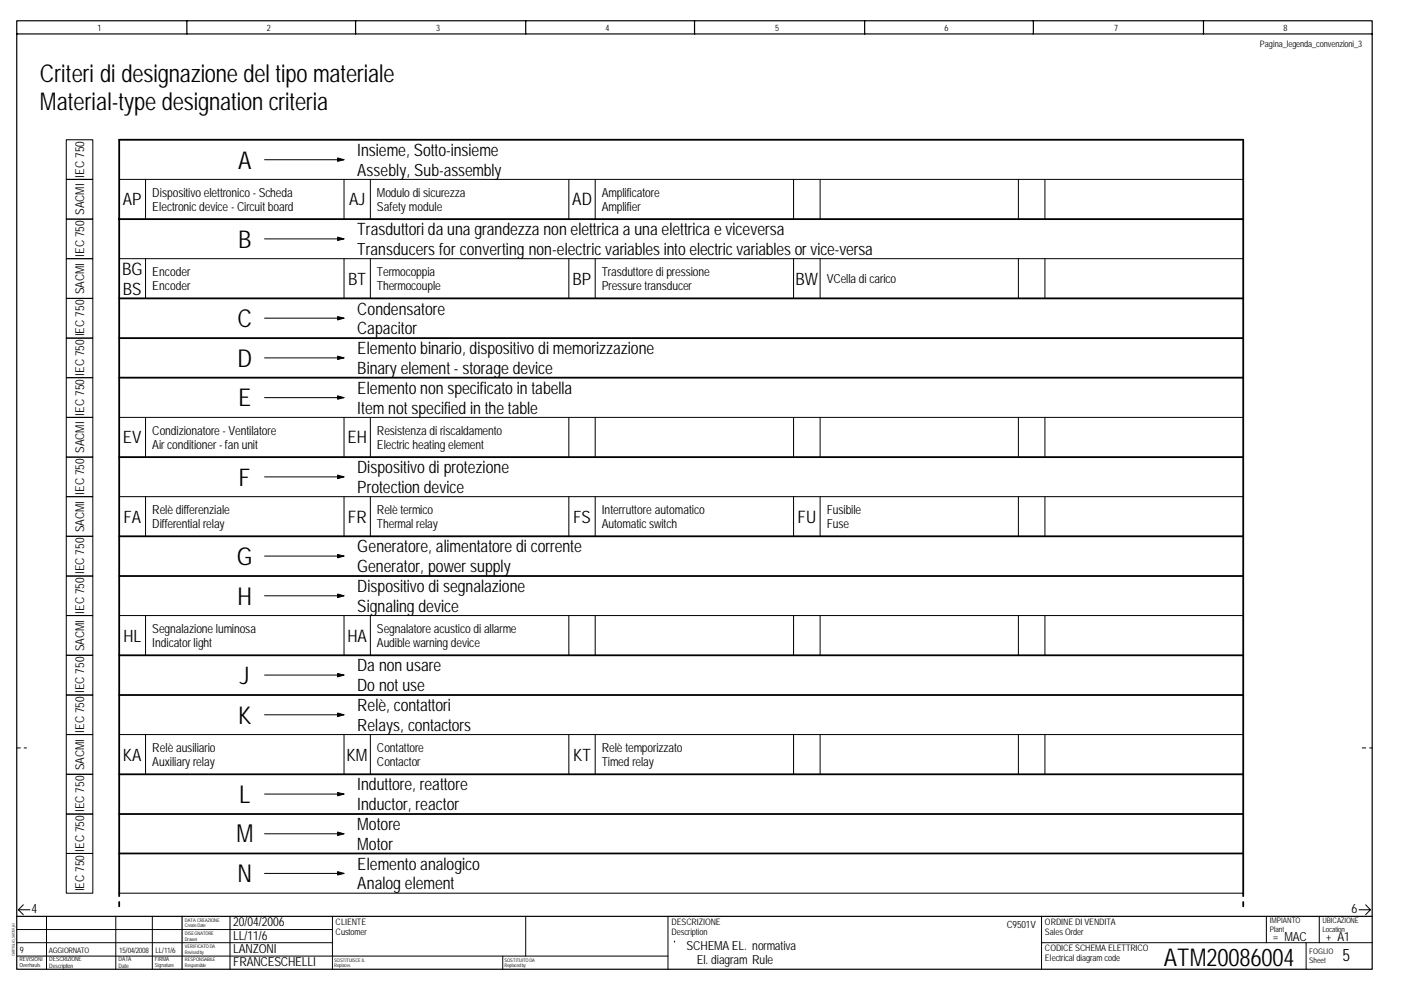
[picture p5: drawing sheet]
<svg xmlns="http://www.w3.org/2000/svg" width="297mm" height="210mm" viewBox="0 0 297 210" stroke-linecap="round" stroke-linejoin="round" font-family="sans-serif">
<defs><g id="words">
<text font-size="5.3" x="50.1" y="178.6">M</text>
<g font-size="5.2">
<text x="8.5" y="17.4">Criteri di designazione del tipo materiale</text>
<text x="8.5" y="23.3">Material-type designation criteria</text>
<text x="50.5" y="35.7">A</text>
<text x="50.5" y="52.5">B</text>
<text x="50.4" y="69.4">C</text>
<text x="50.4" y="77.7">D</text>
<text x="50.5" y="86.2">E</text>
<text x="50.6" y="103">F</text>
<text x="50.2" y="119.8">G</text>
<text x="50.4" y="128.2">H</text>
<text x="50.8" y="145">J</text>
<text x="50.5" y="153.4">K</text>
<text x="50.7" y="170.3">L</text>
<text x="50.4" y="187">N</text>
<text x="246.8" y="204.7">ATM20086004</text>
</g>
<g font-size="3.7">
<text x="121.3" y="43.5">AD</text>
<text x="25.9" y="58.3">BG</text>
<text x="73.7" y="94">EH</text>
<text x="73.7" y="110.8">FR</text>
<text x="169.1" y="110.8">FU</text>
<text x="73.7" y="136.1">HA</text>
</g>
<g font-size="3.6">
<text x="75.7" y="33.1">Insieme, Sotto-insieme</text>
<text x="75.7" y="37.2">Assebly, Sub-assembly</text>
<text x="26.1" y="43.5">AP</text>
<text x="74" y="43.5">AJ</text>
<text x="75.7" y="49.9">Trasduttori da una grandezza non elettrica a una elettrica e viceversa</text>
<text x="75.7" y="54">Transducers for converting non-electric variables into electric variables or vice-versa</text>
<text x="26.1" y="62.5">BS</text>
<text x="73.8" y="60.4">BT</text>
<text x="121.4" y="60.4">BP</text>
<text x="168.7" y="60.4">BW</text>
<text x="75.7" y="66.7">Condensatore</text>
<text x="75.7" y="70.9">Capacitor</text>
<text x="75.7" y="75.1">Elemento binario, dispositivo di memorizzazione</text>
<text x="75.7" y="79.3">Binary element - storage device</text>
<text x="75.7" y="83.5">Elemento non specificato in tabella</text>
<text x="75.7" y="87.7">Item not specified in the table</text>
<text x="26.1" y="94">EV</text>
<text x="75.7" y="100.4">Dispositivo di protezione</text>
<text x="75.7" y="104.5">Protection device</text>
<text x="26.2" y="110.8">FA</text>
<text x="121.5" y="110.8">FS</text>
<text x="75.7" y="117.1">Generatore, alimentatore di corrente</text>
<text x="75.7" y="121.3">Generator, power supply</text>
<text x="75.7" y="125.6">Dispositivo di segnalazione</text>
<text x="75.7" y="129.7">Signaling device</text>
<text x="26.2" y="136.1">HL</text>
<text x="75.7" y="142.4">Da non usare</text>
<text x="75.7" y="146.6">Do not use</text>
<text x="75.7" y="154.9">Relays, contactors</text>
<text x="75.7" y="150.8">Relè, contattori</text>
<text x="26.1" y="161.3">KA</text>
<text x="73.5" y="161.3">KM</text>
<text x="121.5" y="161.3">KT</text>
<text x="75.7" y="167.6">Induttore, reattore</text>
<text x="75.7" y="171.8">Inductor, reactor</text>
<text x="75.7" y="176">Motore</text>
<text x="75.7" y="180.1">Motor</text>
<text x="75.7" y="184.4">Elemento analogico</text>
<text x="75.7" y="188.6">Analog element</text>
<text x="284.6" y="203.7">5</text>
</g>
<g font-size="2.7">
<text x="32.3" y="41.7">Dispositivo elettronico - Scheda</text>
<text x="79.9" y="41.7">Modulo di sicurezza</text>
<text x="127.6" y="41.7">Amplificatore</text>
<text x="32.3" y="44.7">Electronic device - Circuit board</text>
<text x="79.9" y="44.7">Safety module</text>
<text x="127.6" y="44.7">Amplifier</text>
<text x="32.3" y="58.5">Encoder</text>
<text x="79.9" y="58.5">Termocoppia</text>
<text x="127.6" y="58.5">Trasduttore di pressione</text>
<text x="32.3" y="61.5">Encoder</text>
<text x="79.9" y="61.5">Thermocouple</text>
<text x="127.6" y="61.5">Pressure transducer</text>
<text x="175.3" y="60">VCella di carico</text>
<text x="32.3" y="92.1">Condizionatore - Ventilatore</text>
<text x="32.3" y="95.1">Air conditioner - fan unit</text>
<text x="79.9" y="92.1">Resistenza di riscaldamento</text>
<text x="79.9" y="95.1">Electric heating element</text>
<text x="32.3" y="109">Relè differenziale</text>
<text x="32.3" y="111.9">Differential relay</text>
<text x="79.9" y="109">Relè termico</text>
<text x="79.9" y="111.9">Thermal relay</text>
<text x="127.6" y="109">Interruttore automatico</text>
<text x="127.6" y="111.9">Automatic switch</text>
<text x="175.3" y="109">Fusibile</text>
<text x="175.3" y="111.9">Fuse</text>
<text x="32.3" y="134.2">Segnalazione luminosa</text>
<text x="32.3" y="137.2">Indicator light</text>
<text x="79.9" y="134.2">Segnalatore acustico di allarme</text>
<text x="79.9" y="137.2">Audible warning device</text>
<text x="32.3" y="159.4">Relè ausiliario</text>
<text x="79.9" y="159.4">Contattore</text>
<text x="127.6" y="159.4">Relè temporizzato</text>
<text x="32.3" y="162.4">Auxiliary relay</text>
<text x="79.9" y="162.4">Contactor</text>
<text x="127.6" y="162.4">Timed relay</text>
<text x="6.7" y="193.6">4</text>
<text x="49.4" y="196.4">20/04/2006</text>
<text x="286.6" y="193.6">6</text>
<text x="49.4" y="202">LANZONI</text>
<text x="49.4" y="199.2">LL/11/6</text>
<text x="145.6" y="201.4">SCHEMA EL. normativa</text>
<text x="49.4" y="204.8">FRANCESCHELLI</text>
<text x="147.7" y="204.4">El. diagram Rule</text>
</g>
<g font-size="2.6">
<text x="17.8" y="37.7" transform="rotate(-90 17.8 37.7)">IEC 750</text>
<text x="17.8" y="45.6" transform="rotate(-90 17.8 45.6)">SACMI</text>
<text x="17.8" y="54.5" transform="rotate(-90 17.8 54.5)">IEC 750</text>
<text x="17.8" y="62.4" transform="rotate(-90 17.8 62.4)">SACMI</text>
<text x="17.8" y="71.3" transform="rotate(-90 17.8 71.3)">IEC 750</text>
<text x="17.8" y="79.7" transform="rotate(-90 17.8 79.7)">IEC 750</text>
<text x="17.8" y="88.1" transform="rotate(-90 17.8 88.1)">IEC 750</text>
<text x="17.8" y="96.1" transform="rotate(-90 17.8 96.1)">SACMI</text>
<text x="17.8" y="105" transform="rotate(-90 17.8 105)">IEC 750</text>
<text x="17.8" y="112.9" transform="rotate(-90 17.8 112.9)">SACMI</text>
<text x="17.8" y="121.8" transform="rotate(-90 17.8 121.8)">IEC 750</text>
<text x="17.8" y="130.2" transform="rotate(-90 17.8 130.2)">IEC 750</text>
<text x="17.8" y="138.1" transform="rotate(-90 17.8 138.1)">SACMI</text>
<text x="17.8" y="147" transform="rotate(-90 17.8 147)">IEC 750</text>
<text x="17.8" y="155.4" transform="rotate(-90 17.8 155.4)">IEC 750</text>
<text x="17.8" y="163.3" transform="rotate(-90 17.8 163.3)">SACMI</text>
<text x="17.8" y="172.2" transform="rotate(-90 17.8 172.2)">IEC 750</text>
<text x="17.8" y="180.6" transform="rotate(-90 17.8 180.6)">IEC 750</text>
<text x="17.8" y="189" transform="rotate(-90 17.8 189)">IEC 750</text>
<text x="269.9" y="199.5">= MAC</text>
<text x="281.1" y="199.5">+ A1</text>
</g>
<text font-size="2.1" x="213.5" y="196.7">C9501V</text>
<g font-size="1.9">
<text x="20.7" y="6.5">1</text>
<text x="56.6" y="6.5">2</text>
<text x="92.5" y="6.5">3</text>
<text x="128.4" y="6.5">4</text>
<text x="164.4" y="6.5">5</text>
<text x="200.3" y="6.5">6</text>
<text x="236.2" y="6.5">7</text>
<text x="267.1" y="10">Pagina_legenda_convenzioni_3</text>
<text x="272.1" y="6.5">8</text>
<text x="71.2" y="196">CLIENTE</text>
<text x="142.3" y="196">DESCRIZIONE</text>
<text x="221.5" y="196">ORDINE DI VENDITA</text>
<text x="4.2" y="202">9</text>
<text x="71.2" y="198.2">Customer</text>
<text x="142.3" y="198.2">Description</text>
<text x="221.5" y="201.7">CODICE SCHEMA ELETTRICO</text>
<text x="221.5" y="203.8">Electrical diagram code</text>
<text x="221.5" y="198.2">Sales Order</text>
</g>
<g font-size="1.6">
<text x="269.2" y="195.7">IMPIANTO</text>
<text x="269.2" y="197.5">Plant</text>
<text x="280.4" y="195.7">UBICAZIONE</text>
<text x="280.4" y="197.5">Location</text>
<text x="10.3" y="202">AGGIORNATO</text>
<text x="25.3" y="202">15/04/2008</text>
<text x="33" y="202">LL/11/6</text>
<text x="277.6" y="202.4">FOGLIO</text>
<text x="277.6" y="204.2">Sheet</text>
</g>
<g font-size="1.3">
<text x="10.4" y="203.8">DESCRIZIONE</text>
<text x="25.1" y="203.8">DATA</text>
<text x="10.4" y="205.3">Description</text>
<text x="25.1" y="205.3">Date</text>
</g>
<g font-size="1.2">
<text x="4.1" y="203.8">REVISIONI</text>
<text x="32.8" y="203.8">FIRMA</text>
<text x="4.1" y="205.1">Overhauls</text>
<text x="32.8" y="205.1">Signature</text>
</g>
<g font-size="1">
<text x="39.2" y="195.4">DATA CREAZIONE</text>
<text x="39.2" y="196.6">Create Date</text>
<text x="39.2" y="198.2">DISEGNATORE</text>
<text x="39.2" y="199.4">Drawer</text>
<text x="39.2" y="201">VERIFICATO DA</text>
<text x="39.2" y="202.2">Revised by</text>
<text x="39.2" y="203.8">RESPONSABILE</text>
<text x="70.8" y="203.9">SOSTITUISCE IL</text>
<text x="106.9" y="203.9">SOSTITUITO DA</text>
<text x="39.2" y="205">Responsible</text>
<text x="70.8" y="205.1">Replaces</text>
<text x="106.9" y="205.1">Replaced by</text>
</g>
<text font-size=".8" x="3.2" y="202.8" transform="rotate(-90 3.2 202.8)">CARTIGLIO_SACMI_A3</text>
</g></defs>
<path d="M3.6 4.4h287.3v201.1h-287.3zM3.6 7.2h287.3M39.6 4.4v2.8M75.4 4.4v2.8M111.5 4.4v2.8M147.3 4.4v2.8M183.3 4.4v2.8M219.1 4.4v2.8M255.2 4.4v2.8M3.6 194.3h287.3M38.6 194.3v11.2" fill="none" stroke="#000" stroke-width=".25"/>
<g fill="none" stroke="#000" stroke-width=".21">
<path d="M3.6 197.1h66.9M3.6 199.9h66.9M3.9 192.9l1 1.1M3.9 192.9h2.4M4.9 191.8l-1 1.1M9.9 194.3v11.2M24.6 194.3v11.2M32.3 194.3v11.2M48.8 194.3v11.2M70.5 194.3v11.2M111.5 194.3v8.4M288.1 192.9h2.5"/>
<path d="M289.5 191.8l1.1 1.1M290.6 192.9l-1.1 1.1M3.6 202.7h138M106.6 202.7v2.8"/>
</g>
<path d="M3.6 158.6h2M288.8 158.6h2.1" fill="none" stroke="#000" stroke-width=".21" stroke-dasharray=".8 .8"/>
<path d="M113.9 195h26v7h-26z" fill="#fff"/>
<g fill="none" stroke="#000" stroke-width=".21">
<path d="M14.1 38h5.6v8.5h-5.6zM14.1 29.6h5.6v8.4h-5.6zM25.3 38h238.3M30.9 38v8.5M56.1 33.9h16.8M72.9 38v8.5M78.5 38v8.5M120.6 38v8.5M126.2 38v8.5M168.3 38v8.5M173.9 38v8.5M215.9 38v8.5"/>
<path d="M221.5 38v8.5M14.1 46.5h5.6v8.3h-5.6zM14.1 54.8h5.6v8.5h-5.6zM25.3 54.8h238.3M30.9 54.8v8.5M56.1 50.7h16.8M72.9 54.8v8.5M78.5 54.8v8.5M120.6 54.8v8.5M126.2 54.8v8.5M168.3 54.8v8.5M173.9 54.8v8.5"/>
<path d="M215.9 54.8v8.5M221.5 54.8v8.5M14.1 63.3h5.6v8.4h-5.6zM14.1 71.7h5.6v8.4h-5.6zM56.1 67.5h16.8M56.1 75.9h16.8M14.1 80.1h5.6v8.4h-5.6zM14.1 96.9h5.6v8.4h-5.6zM14.1 88.5h5.6v8.4h-5.6zM25.3 88.5h238.3M30.9 88.5v8.4M56.1 84.3h16.8"/>
<path d="M72.9 88.5v8.4M78.5 88.5v8.4M120.6 88.5v8.4M126.2 88.5v8.4M168.3 88.5v8.4M173.9 88.5v8.4M215.9 88.5v8.4M221.5 88.5v8.4M14.1 113.7h5.6v8.4h-5.6zM14.1 105.3h5.6v8.4h-5.6zM25.3 105.3h238.3M30.9 105.3v8.4"/>
<path d="M56.1 101.1h16.8M56.1 117.9h16.8M72.9 105.3v8.4M78.5 105.3v8.4M120.6 105.3v8.4M126.2 105.3v8.4M168.3 105.3v8.4M173.9 105.3v8.4M215.9 105.3v8.4M221.5 105.3v8.4M14.1 122.1h5.6v8.4h-5.6zM14.1 138.9h5.6v8.5h-5.6z"/>
<path d="M14.1 130.5h5.6v8.4h-5.6zM25.3 130.5h238.3M30.9 130.5v8.4M56.1 126.3h16.8M72.9 130.5v8.4M78.5 130.5v8.4M120.6 130.5v8.4M126.2 130.5v8.4M168.3 130.5v8.4M173.9 130.5v8.4M215.9 130.5v8.4M221.5 130.5v8.4"/>
<path d="M14.1 147.4h5.6v8.3h-5.6zM14.1 155.7h5.6v8.5h-5.6zM25.3 155.7h238.3M30.9 155.7v8.5M56.1 143.1h16.8M56.1 151.6h16.8M72.9 155.7v8.5M78.5 155.7v8.5M120.6 155.7v8.5M126.2 155.7v8.5M168.3 155.7v8.5M173.9 155.7v8.5"/>
<path d="M215.9 155.7v8.5M221.5 155.7v8.5M14.1 164.2h5.6v8.4h-5.6zM14.1 172.6h5.6v8.4h-5.6zM56.1 168.4h16.8M56.1 176.8h16.8M14.1 181h5.6v8.4h-5.6zM25.3 189.4h238.3M56.1 185.2h16.8M141.6 194.3v11.2M143 199.5h.1M220.8 199.9h70.1"/>
<path d="M220.8 194.3v11.2M268.5 194.3v5.6M276.9 199.9v5.6M279.7 194.3v5.6"/>
</g>
<g fill="none" stroke="#000" stroke-width=".38">
<path d="M25.3 46.5h238.3M25.3 63.3h238.3M25.3 71.7h238.3M25.3 80.1h238.3M25.3 96.9h238.3M25.3 113.7h238.3M25.3 122.1h238.3M25.3 138.9h238.3M25.3 147.4h238.3M25.3 164.2h238.3M25.3 172.6h238.3M25.3 189.4v-159.8h238.3v159.8"/>
<path d="M25.3 181h238.3"/>
</g>
<path d="M25.3 192.2v-2.8M263.6 192.2v-2.8" fill="none" stroke="#000" stroke-width=".38" stroke-dasharray=".9 1.2"/>
<g fill="#000" stroke="#000" stroke-width=".21">
<path d="M71.6 33.5l1.3 .4-1.3 .3z" fill-rule="evenodd"/>
<path d="M71.6 50.3l1.3 .4-1.3 .3z" fill-rule="evenodd"/>
<path d="M71.6 67.1l1.3 .4-1.3 .3z" fill-rule="evenodd"/>
<path d="M71.6 75.5l1.3 .4-1.3 .3z" fill-rule="evenodd"/>
<path d="M71.6 83.9l1.3 .4-1.3 .3z" fill-rule="evenodd"/>
<path d="M71.6 100.7l1.3 .4-1.3 .4z" fill-rule="evenodd"/>
<path d="M71.6 117.6l1.3 .3-1.3 .4z" fill-rule="evenodd"/>
<path d="M71.6 125.9l1.3 .4-1.3 .4z" fill-rule="evenodd"/>
<path d="M71.6 142.8l1.3 .3-1.3 .4z" fill-rule="evenodd"/>
<path d="M71.6 151.2l1.3 .4-1.3 .3z" fill-rule="evenodd"/>
<path d="M71.6 168l1.3 .4-1.3 .3z" fill-rule="evenodd"/>
<path d="M71.6 176.4l1.3 .4-1.3 .3z" fill-rule="evenodd"/>
<path d="M71.6 184.8l1.3 .4-1.3 .3z" fill-rule="evenodd"/>
</g>
<use href="#words"/>
</svg>
